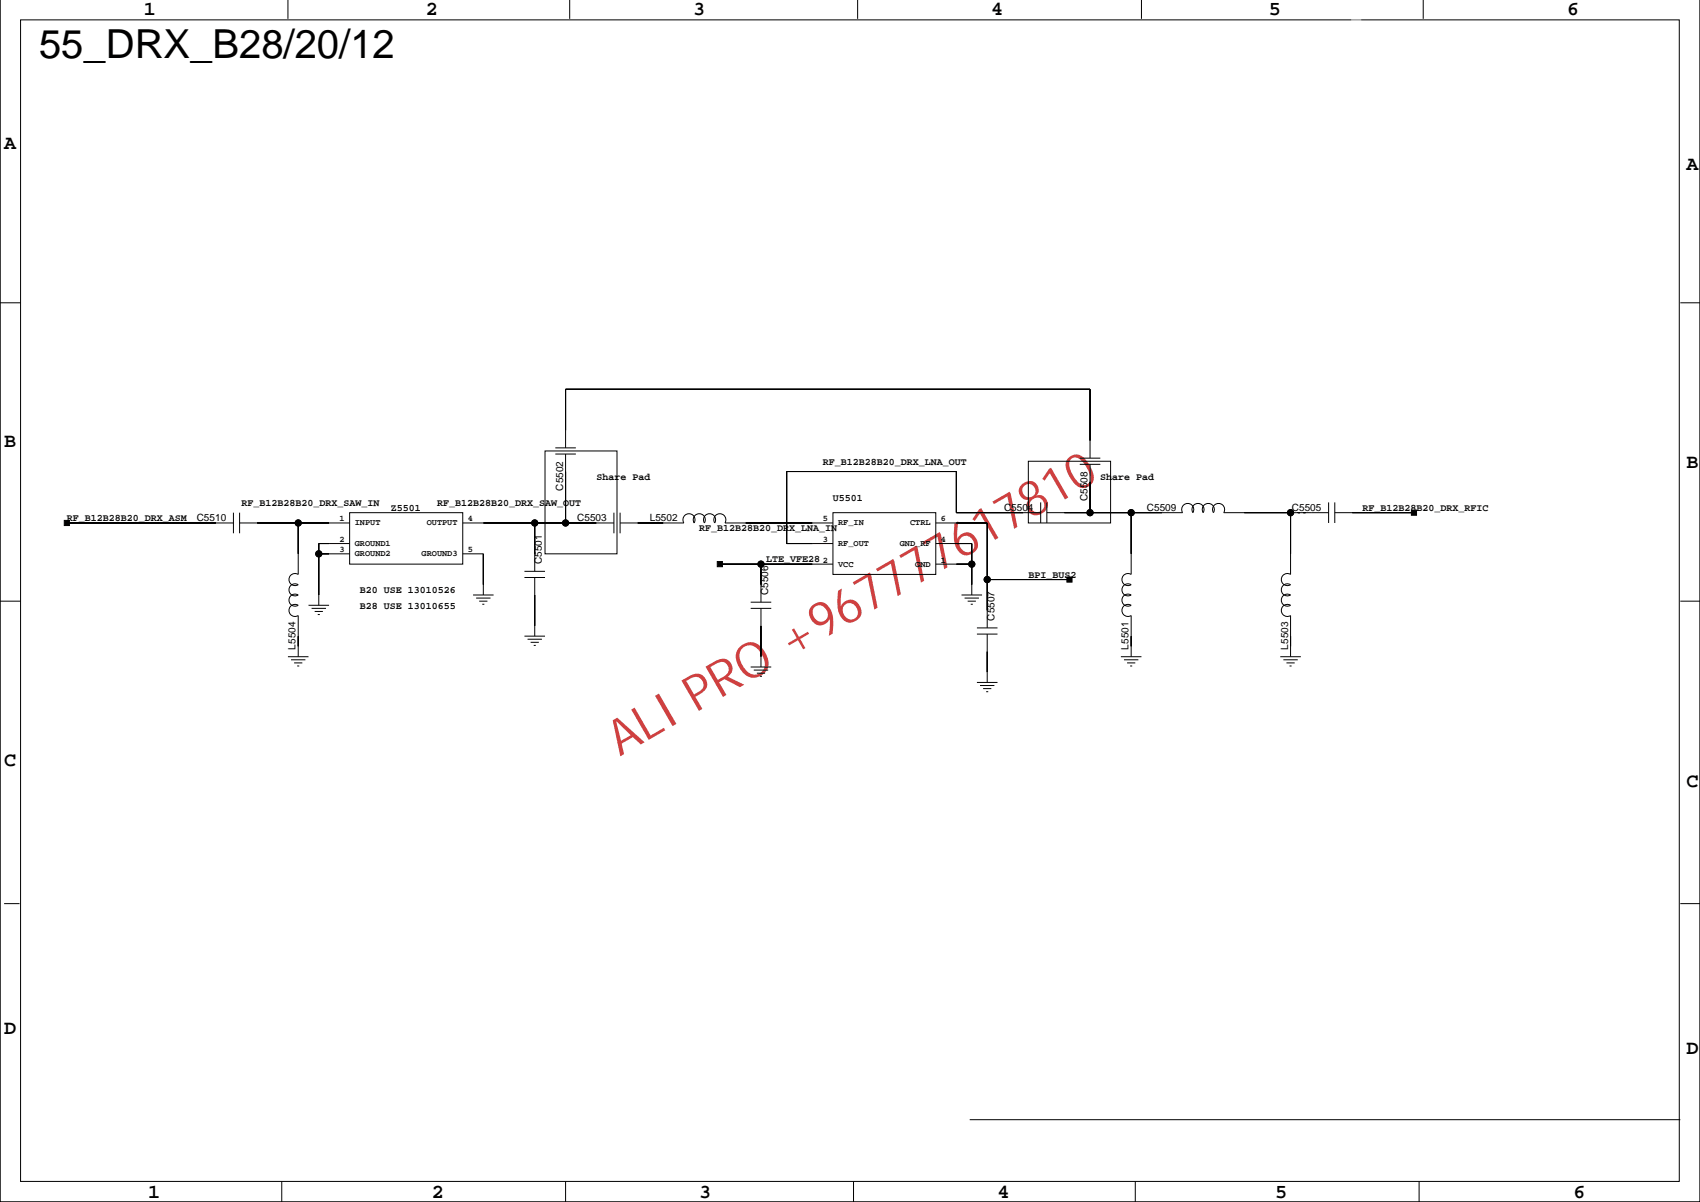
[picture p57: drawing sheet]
<svg xmlns="http://www.w3.org/2000/svg" width="420mm" height="297mm" viewBox="0 0 420 297" stroke-linecap="round" stroke-linejoin="round" font-family="sans-serif">
<defs><g id="words">
<text font-size="12.2" fill="#bf0000" x="153" y="186.8" transform="rotate(-30 153 186.8)">ALI PRO +967777617810</text>
<text font-size="9.9" x="9.6" y="14.3">55_DRX_B28/20/12</text>
<g font-size="4.9">
<text x="35.6" y="3.8">1</text>
<text x="105.1" y="3.8">2</text>
<text x="171.2" y="3.8">3</text>
<text x="244.8" y="3.8">4</text>
<text x="313.4" y="3.8">5</text>
<text x="387" y="3.8">6</text>
<text x="1" y="36.8">A</text>
<text x="416.5" y="41.9">A</text>
<text x="1" y="110.4">B</text>
<text x="416.5" y="115.5">B</text>
<text x="1" y="189.2">C</text>
<text x="416.5" y="194.2">C</text>
<text x="1" y="255.2">D</text>
<text x="416.5" y="260.3">D</text>
<text x="36.6" y="295.8">1</text>
<text x="106.7" y="295.8">2</text>
<text x="172.7" y="295.8">3</text>
<text x="246.3" y="295.8">4</text>
<text x="314.9" y="295.8">5</text>
<text x="388.5" y="295.8">6</text>
</g>
<g font-size="2.5">
<text x="147.3" y="118.5">Share Pad</text>
<text x="203.2" y="114.7">RF_B12B28B20_DRX_LNA_OUT</text>
<text x="271.7" y="118.5">Share Pad</text>
<text x="59.7" y="124.8">RF_B12B28B20_DRX_SAW_IN</text>
<text x="107.9" y="124.8">RF_B12B28B20_DRX_SAW_OUT</text>
<text x="139" y="121.1" transform="rotate(-90 139 121.1)">C5502</text>
<text x="205.7" y="123.6">U5501</text>
<text x="268.5" y="123.7" transform="rotate(-90 268.5 123.7)">C5508</text>
<text x="16.5" y="128.6">RF_B12B28B20_DRX_ASM</text>
<text x="48.6" y="128.6">C5510</text>
<text x="96.5" y="126.1">Z5501</text>
<text x="142.6" y="128.6">C5503</text>
<text x="160.5" y="128.6">L5502</text>
<text x="172.7" y="131.2">RF_B12B28B20_DRX_LNA_IN</text>
<text x="247.9" y="126.1">C5504</text>
<text x="283.2" y="126.1">C5509</text>
<text x="319" y="126.1">C5505</text>
<text x="336.5" y="126.1">RF_B12B28B20_DRX_RFIC</text>
<text x="133.8" y="139.2" transform="rotate(-90 133.8 139.2)">C5501</text>
<text x="189.2" y="138.8">LTE_VFE28</text>
<text x="253.9" y="142.6">BPI_BUS2</text>
<text x="88.9" y="146.4">B20 USE 13010526</text>
<text x="189.7" y="146.9" transform="rotate(-90 189.7 146.9)">C5506</text>
<text x="88.9" y="150.2">B28 USE 13010655</text>
<text x="245.6" y="153.2" transform="rotate(-90 245.6 153.2)">C5507</text>
<text x="73" y="160.3" transform="rotate(-90 73 160.3)">L5504</text>
<text x="278.7" y="160.3" transform="rotate(-90 278.7 160.3)">L5501</text>
<text x="318.1" y="160.3" transform="rotate(-90 318.1 160.3)">L5503</text>
</g>
<g font-size="2.1">
<text x="83.8" y="128.7">1</text>
<text x="87.6" y="129.7">INPUT</text>
<text x="105.4" y="129.7">OUTPUT</text>
<text x="115.5" y="128.7">4</text>
<text x="203.2" y="128.7">5</text>
<text x="207" y="129.7">RF_IN</text>
<text x="224.7" y="129.7">CTRL</text>
<text x="232.4" y="128.7">6</text>
<text x="83.8" y="136.3">3</text>
<text x="83.8" y="133.8">2</text>
<text x="87.6" y="134.8">GROUND1</text>
<text x="87.6" y="137.3">GROUND2</text>
<text x="104.1" y="137.3">GROUND3</text>
<text x="115.5" y="136.3">5</text>
<text x="203.2" y="133.8">3</text>
<text x="207" y="134.8">RF_OUT</text>
<text x="222.2" y="134.8">GND_RF</text>
<text x="232.4" y="133.8">4</text>
<text x="203.2" y="138.9">2</text>
<text x="207" y="139.8">VCC</text>
<text x="226" y="139.8">GND</text>
<text x="232.4" y="138.9">1</text>
</g>
</g></defs>
<g fill="none" stroke="#000" stroke-width=".25">
<path d="M0 -.1v296.8M71.1 0v4.7M140.7 0v4.7M211.8 0v4.7M281.9 0v4.7M351.5 0v4.7M419.8 -.1v296.8h-419.8M5.1 4.9h409.6v286.7h-409.6zM0 74.7h5.1M414.9 74.7h5M134.6 111.3h17.8v25.4h-17.8zM137.1 112.1h5.1"/>
<path d="M137.1 110.5h5.1M139.7 110.5v-14.4h129.5v17M139.7 112.1v17M253.9 113.8h20.4v15.3h-20.4zM266.6 114.6h5.1M266.6 113.1h5.1M269.2 114.6v11.9M16.5 129.1h41.1M57.6 126.5v5.1M59.2 129.1h27.1M59.2 126.5v5.1M73.6 129.1v12.7a1.5 1.5 0 0 0-2.2 1.3 1.5 1.5 0 0 0 2.2 1.2 1.5 1.5 0 0 0-2.2 1.3 1.5 1.5 0 0 0 2.2 1.3 1.5 1.5 0 0 0-2.2 1.2 1.5 1.5 0 0 0 2.2 1.3 1.5 1.5 0 0 0-2.2 1.3 1.5 1.5 0 0 0 2.2 1.2v10.2"/>
<path d="M78.7 136.7h7.6M86.3 126.5h28v12.7h-28zM86.3 134.2h-7.6v15.2M114.3 129.1h37.3M114.3 136.7h5.1v10.2M132.1 129.1v11.9M151.6 126.5v5.1M153.1 129.1h15.8a1.5 1.5 0 0 1 1.2-2.3 1.5 1.5 0 0 1 1.3 2.3M153.1 126.5v5.1M177.8 139.2h27.9M187.9 139.2v9.4M205.7 126.5h25.4v15.3h-25.4z"/>
<path d="M205.7 129.1h-26.7a1.5 1.5 0 0 0-1.2-2.3 1.5 1.5 0 0 0-1.3 2.3 1.5 1.5 0 0 0-1.3-2.3 1.5 1.5 0 0 0-1.3 2.3 1.5 1.5 0 0 0-1.2-2.3 1.5 1.5 0 0 0-1.3 2.3M231.1 139.2h8.9M231.1 134.2h8.9v12.7M231.1 129.1h12.7v25.9M257 126.5h-20.8v-10.1h-41.9v17.8h11.4M257 124v5.1M258.5 126.5h33.5a1.5 1.5 0 0 1 1.3-2.2 1.5 1.5 0 0 1 1.3 2.2M258.5 124v5.1M279.3 126.5v15.3a1.5 1.5 0 0 0-2.2 1.3 1.5 1.5 0 0 0 2.2 1.2 1.5 1.5 0 0 0-2.2 1.3 1.5 1.5 0 0 0 2.2 1.3 1.5 1.5 0 0 0-2.2 1.2 1.5 1.5 0 0 0 2.2 1.3 1.5 1.5 0 0 0-2.2 1.3 1.5 1.5 0 0 0 2.2 1.2v10.2M318.7 126.5h-16.5a1.5 1.5 0 0 0-1.3-2.2 1.5 1.5 0 0 0-1.2 2.2 1.5 1.5 0 0 0-1.3-2.2 1.5 1.5 0 0 0-1.3 2.2 1.5 1.5 0 0 0-1.3-2.2 1.5 1.5 0 0 0-1.2 2.2M318.7 126.5h9.4M318.7 126.5v15.3a1.5 1.5 0 0 0-2.3 1.3 1.5 1.5 0 0 0 2.3 1.2 1.5 1.5 0 0 0-2.3 1.3 1.5 1.5 0 0 0 2.3 1.3 1.5 1.5 0 0 0-2.3 1.2 1.5 1.5 0 0 0 2.3 1.3 1.5 1.5 0 0 0-2.3 1.3 1.5 1.5 0 0 0 2.3 1.2v10.2"/>
<path d="M328.1 124v5.1M329.6 126.5h19.6M329.6 124v5.1M0 148.4h5.1M76.2 149.4h5.1M76.9 150.2h3.6M77.7 150.9h2M78.5 151.7h.5M116.8 146.9h5.1M117.6 147.6h3.5M118.3 148.4h2.1M119.1 149.1h.5"/>
<path d="M129.5 141h5.1M129.5 142.5h5.1M129.5 157h5.1M130.3 157.8h3.5M131 158.5h2.1M131.8 159.3h.5M132.1 142.5v14.5M185.4 148.6h5.1M185.4 150.2h5.1M187.9 150.2v14.4M237.4 146.9h5.1M238.2 147.6h3.6"/>
<path d="M239 148.4h2M239.7 149.1h.5M241.2 155h5.1M241.2 156.5h5.1M243.8 156.5v11.9M243.8 143.1h20.3M414.9 148.4h5M71.1 162.1h5.1M71.9 162.9h3.5M72.6 163.6h2.1M73.4 164.4h.5M185.4 164.6h5.1"/>
<path d="M186.1 165.4h3.6M186.9 166.2h2M187.7 166.9h.5M241.2 168.4h5.1M242 169.2h3.6M242.8 170h2M243.5 170.7h.5M276.8 162.1h5.1M277.6 162.9h3.5M278.3 163.6h2.1M279.1 164.4h.5M316.2 162.1h5"/>
<path d="M316.9 162.9h3.6M317.7 163.6h2M318.4 164.4h.6M1 223h3.8M414.9 223h5M239.5 276.4h175.4M0 296.7h419.9M69.6 291.6v5.1M139.7 291.6v5.1M210.8 291.6v5.1M280.4 291.6v5.1M350.4 291.6v5.1"/>
<circle cx="73.6" cy="129.1" r=".76"/>
<circle cx="78.7" cy="136.7" r=".76"/>
<circle cx="132" cy="129.1" r=".76"/>
<circle cx="139.7" cy="129.1" r=".76"/>
<circle cx="187.9" cy="139.2" r=".76"/>
<circle cx="240" cy="139.2" r=".76"/>
<circle cx="269.2" cy="126.5" r=".76"/>
<circle cx="279.3" cy="126.5" r=".76"/>
<circle cx="318.7" cy="126.5" r=".76"/>
<circle cx="243.8" cy="143.1" r=".76"/>
</g>
<g fill="#000" stroke="#000" stroke-width=".25">
<path d="M139.7 96.1v10.1z" fill-rule="evenodd"/>
<path d="M269.2 96.1v12.7z" fill-rule="evenodd"/>
<path d="M139.7 96.1h129.5z" fill-rule="evenodd"/>
<path d="M139.7 116.4v12.7z" fill-rule="evenodd"/>
<path d="M194.3 116.4v17.8z" fill-rule="evenodd"/>
<path d="M236.2 116.4v10.1z" fill-rule="evenodd"/>
<path d="M194.3 116.4h41.9z" fill-rule="evenodd"/>
<path d="M269.2 118.9v7.6z" fill-rule="evenodd"/>
<path d="M15.9 128.4h1.2v1.3h-1.2z" fill-rule="evenodd"/>
<path d="M16.5 129.1h36.8z" fill-rule="evenodd"/>
<path d="M73.6 129.1v7.6z" fill-rule="evenodd"/>
<path d="M63.5 129.1h10.1z" fill-rule="evenodd"/>
<path d="M78.7 134.2v2.5z" fill-rule="evenodd"/>
<path d="M78.7 136.7v10.2z" fill-rule="evenodd"/>
<path d="M78.7 136.7h2.6z" fill-rule="evenodd"/>
<path d="M78.7 134.2h2.6z" fill-rule="evenodd"/>
<path d="M73.6 129.1h7.7z" fill-rule="evenodd"/>
<path d="M119.4 136.7v7.6z" fill-rule="evenodd"/>
<path d="M132.1 129.1v7.6z" fill-rule="evenodd"/>
<path d="M119.4 129.1h12.7z" fill-rule="evenodd"/>
<path d="M132.1 129.1h7.6z" fill-rule="evenodd"/>
<path d="M139.7 129.1h7.6z" fill-rule="evenodd"/>
<path d="M157.4 129.1h6.4z" fill-rule="evenodd"/>
<path d="M177.1 138.6h1.3v1.3h-1.3z" fill-rule="evenodd"/>
<path d="M177.8 139.2h10.1z" fill-rule="evenodd"/>
<path d="M187.9 139.2v5.1z" fill-rule="evenodd"/>
<path d="M187.9 139.2h12.7z" fill-rule="evenodd"/>
<path d="M184.1 129.1h16.5z" fill-rule="evenodd"/>
<path d="M194.3 134.2h6.3z" fill-rule="evenodd"/>
<path d="M236.2 139.2h3.8z" fill-rule="evenodd"/>
<path d="M240 139.2v5.1z" fill-rule="evenodd"/>
<path d="M240 134.2v5z" fill-rule="evenodd"/>
<path d="M236.2 134.2h3.8z" fill-rule="evenodd"/>
<path d="M236.2 129.1h7.6z" fill-rule="evenodd"/>
<path d="M243.8 129.1v14z" fill-rule="evenodd"/>
<path d="M236.2 126.5h16.5z" fill-rule="evenodd"/>
<path d="M262.8 126.5h6.4z" fill-rule="evenodd"/>
<path d="M279.3 126.5v10.2z" fill-rule="evenodd"/>
<path d="M269.2 126.5h10.1z" fill-rule="evenodd"/>
<path d="M279.3 126.5h7.7z" fill-rule="evenodd"/>
<path d="M318.7 126.5v10.2z" fill-rule="evenodd"/>
<path d="M307.3 126.5h11.4z" fill-rule="evenodd"/>
<path d="M348.5 125.9h1.3v1.3h-1.3z" fill-rule="evenodd"/>
<path d="M333.9 126.5h15.3z" fill-rule="evenodd"/>
<path d="M73.6 157v2.6z" fill-rule="evenodd"/>
<path d="M132.1 146.9v7.6z" fill-rule="evenodd"/>
<path d="M187.9 154.5v7.6z" fill-rule="evenodd"/>
<path d="M243.8 143.1v7.6z" fill-rule="evenodd"/>
<path d="M263.5 142.4h1.2v1.3h-1.2z" fill-rule="evenodd"/>
<path d="M243.8 143.1h20.3z" fill-rule="evenodd"/>
<path d="M279.3 157v2.6z" fill-rule="evenodd"/>
<path d="M318.7 157v2.6z" fill-rule="evenodd"/>
<path d="M243.8 160.8v5.1z" fill-rule="evenodd"/>
<circle cx="73.6" cy="129.1" r=".76"/>
<circle cx="78.7" cy="136.7" r=".76"/>
<circle cx="132" cy="129.1" r=".76"/>
<circle cx="139.7" cy="129.1" r=".76"/>
<circle cx="187.9" cy="139.2" r=".76"/>
<circle cx="240" cy="139.2" r=".76"/>
<circle cx="269.2" cy="126.5" r=".76"/>
<circle cx="279.3" cy="126.5" r=".76"/>
<circle cx="318.7" cy="126.5" r=".76"/>
<circle cx="243.8" cy="143.1" r=".76"/>
</g>
<path d="M333.7 3.5h2.4v30.2h-2.4z" fill="#fff"/>
<use href="#words"/>
</svg>
